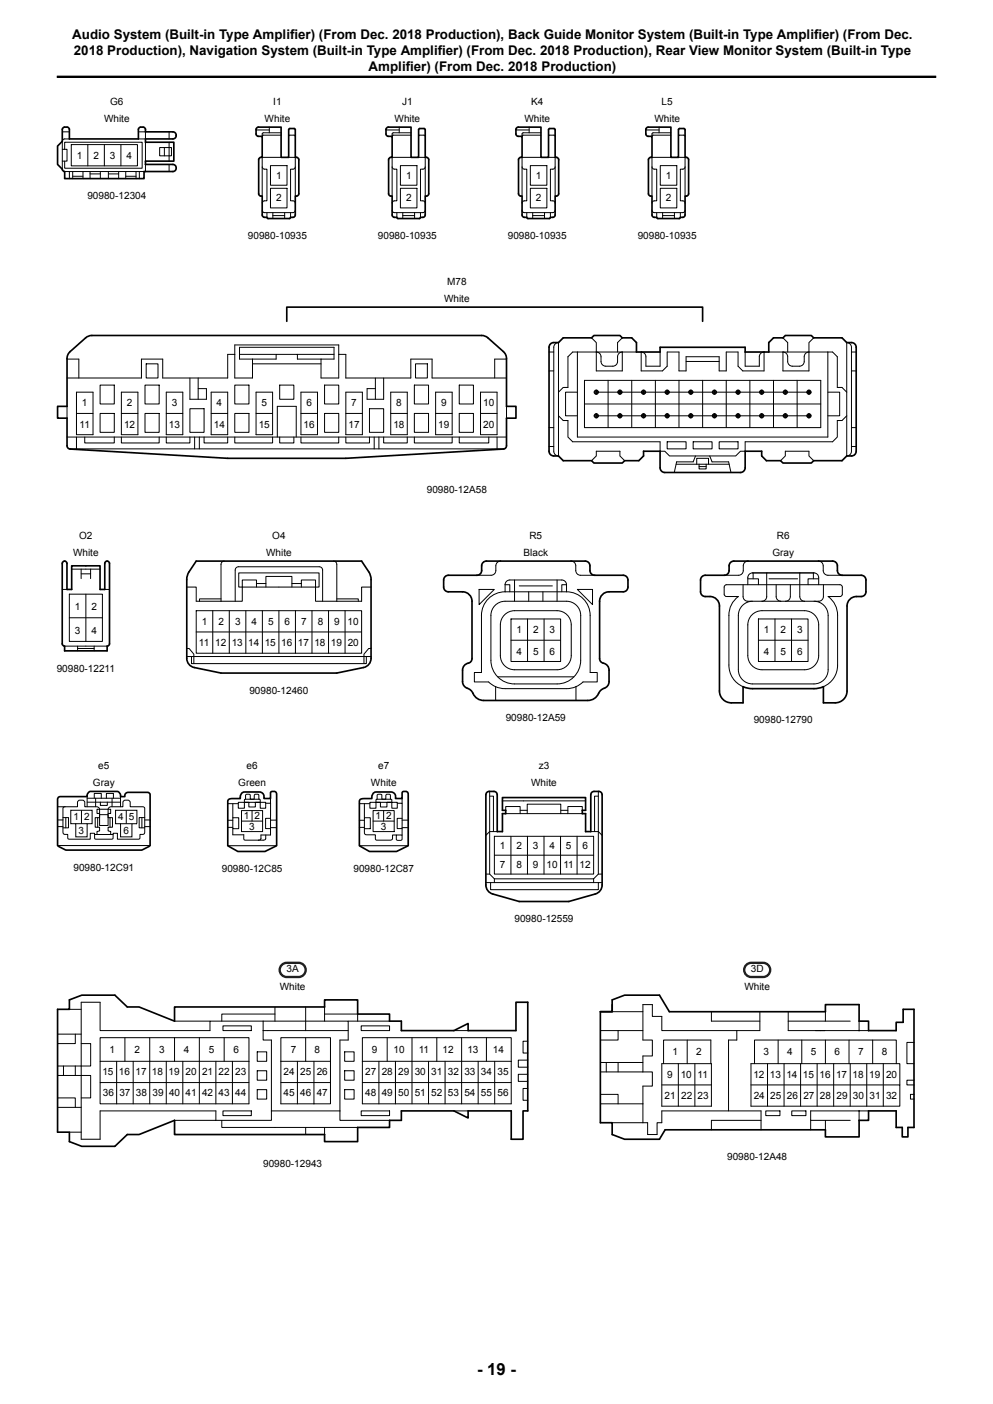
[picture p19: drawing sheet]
<svg xmlns="http://www.w3.org/2000/svg" width="210mm" height="297mm" viewBox="0 0 210 297" stroke-linecap="round" stroke-linejoin="round" font-family="sans-serif">
<defs><g id="words">
<text font-size="3.5" x="100.9" y="290.9">- 19 -</text>
<g font-size="2.8">
<text x="15.3" y="8.3">Audio System (Built-in Type Amplifier) (From Dec. 2018 Production), Back Guide Monitor System (Built-in Type Amplifier) (From Dec.</text>
<text x="15.6" y="11.7">2018 Production), Navigation System (Built-in Type Amplifier) (From Dec. 2018 Production), Rear View Monitor System (Built-in Type</text>
<text x="78" y="15.1">Amplifier) (From Dec. 2018 Production)</text>
</g>
<g font-size="2.1">
<text x="23.3" y="22.2">G6</text>
<text x="57.8" y="22.2">I1</text>
<text x="85" y="22.2">J1</text>
<text x="112.3" y="22.2">K4</text>
<text x="139.9" y="22.2">L5</text>
<text x="22" y="25.7">White</text>
<text x="56" y="25.7">White</text>
<text x="83.4" y="25.7">White</text>
<text x="110.9" y="25.7">White</text>
<text x="138.4" y="25.7">White</text>
<text x="16.3" y="33.7">1</text>
<text x="19.8" y="33.7">2</text>
<text x="23.3" y="33.7">3</text>
<text x="26.8" y="33.7">4</text>
<text x="58.4" y="37.8">1</text>
<text x="85.9" y="37.8">1</text>
<text x="113.3" y="37.8">1</text>
<text x="140.8" y="37.8">1</text>
<text x="18.5" y="42.2">90980-12304</text>
<text x="58.4" y="42.6">2</text>
<text x="85.9" y="42.6">2</text>
<text x="113.3" y="42.6">2</text>
<text x="140.8" y="42.6">2</text>
<text x="52.4" y="50.6">90980-10935</text>
<text x="79.9" y="50.6">90980-10935</text>
<text x="107.4" y="50.6">90980-10935</text>
<text x="134.9" y="50.6">90980-10935</text>
<text x="93.9" y="63.8">White</text>
<text x="94.6" y="60.3">M78</text>
<text x="17.3" y="86">1</text>
<text x="26.8" y="86">2</text>
<text x="36.3" y="86">3</text>
<text x="45.8" y="86">4</text>
<text x="55.3" y="86">5</text>
<text x="64.8" y="86">6</text>
<text x="74.3" y="86">7</text>
<text x="83.8" y="86">8</text>
<text x="93.3" y="86">9</text>
<text x="102.2" y="86">10</text>
<text x="16.8" y="90.5">11</text>
<text x="26.2" y="90.5">12</text>
<text x="35.7" y="90.5">13</text>
<text x="45.2" y="90.5">14</text>
<text x="54.7" y="90.5">15</text>
<text x="64.2" y="90.5">16</text>
<text x="73.7" y="90.5">17</text>
<text x="83.2" y="90.5">18</text>
<text x="92.7" y="90.5">19</text>
<text x="102.2" y="90.5">20</text>
<text x="90.3" y="104.3">90980-12A58</text>
<text x="16.7" y="114">O2</text>
<text x="57.6" y="114">O4</text>
<text x="112" y="114">R5</text>
<text x="164.3" y="114">R6</text>
<text x="15.5" y="117.5">White</text>
<text x="56.3" y="117.5">White</text>
<text x="110.7" y="117.5">Black</text>
<text x="163.3" y="117.5">Gray</text>
<text x="15.8" y="129">1</text>
<text x="19.3" y="129">2</text>
<text x="15.8" y="134">3</text>
<text x="19.3" y="134">4</text>
<text x="42.1" y="136.7">11</text>
<text x="42.7" y="132.2">1</text>
<text x="45.5" y="136.7">12</text>
<text x="46.2" y="132.2">2</text>
<text x="49" y="136.7">13</text>
<text x="49.7" y="132.2">3</text>
<text x="52.5" y="136.7">14</text>
<text x="53.2" y="132.2">4</text>
<text x="56" y="136.7">15</text>
<text x="56.7" y="132.2">5</text>
<text x="59.5" y="136.7">16</text>
<text x="60.2" y="132.2">6</text>
<text x="63" y="136.7">17</text>
<text x="63.7" y="132.2">7</text>
<text x="66.5" y="136.7">18</text>
<text x="67.2" y="132.2">8</text>
<text x="70" y="136.7">19</text>
<text x="70.7" y="132.2">9</text>
<text x="73.5" y="132.2">10</text>
<text x="73.5" y="136.7">20</text>
<text x="109.2" y="134">1</text>
<text x="112.7" y="134">2</text>
<text x="116.2" y="134">3</text>
<text x="161.6" y="134">1</text>
<text x="165.1" y="134">2</text>
<text x="168.6" y="134">3</text>
<text x="12" y="142.1">90980-12211</text>
<text x="109.2" y="138.5">4</text>
<text x="112.7" y="138.5">5</text>
<text x="116.2" y="138.5">6</text>
<text x="161.6" y="138.5">4</text>
<text x="165.1" y="138.5">5</text>
<text x="168.6" y="138.5">6</text>
<text x="52.7" y="146.8">90980-12460</text>
<text x="107" y="152.5">90980-12A59</text>
<text x="159.4" y="153">90980-12790</text>
<text x="19.7" y="166.3">Gray</text>
<text x="20.8" y="162.7">e5</text>
<text x="50.4" y="166.3">Green</text>
<text x="52.2" y="162.7">e6</text>
<text x="78.5" y="166.3">White</text>
<text x="80" y="162.7">e7</text>
<text x="112.3" y="166.3">White</text>
<text x="113.9" y="162.7">z3</text>
<text x="15.5" y="173.6">1</text>
<text x="17.8" y="173.6">2</text>
<text x="25" y="173.6">4</text>
<text x="27.2" y="173.6">5</text>
<text x="51.6" y="173.3">1</text>
<text x="53.8" y="173.3">2</text>
<text x="79.4" y="173.3">1</text>
<text x="81.7" y="173.3">2</text>
<text x="16.6" y="176.4">3</text>
<text x="26.1" y="176.4">6</text>
<text x="52.7" y="175.5">3</text>
<text x="80.5" y="175.5">3</text>
<text x="105.7" y="179.6">1</text>
<text x="109.2" y="179.6">2</text>
<text x="112.7" y="179.6">3</text>
<text x="116.2" y="179.6">4</text>
<text x="119.7" y="179.6">5</text>
<text x="123.2" y="179.6">6</text>
<text x="15.5" y="184.2">90980-12C91</text>
<text x="46.9" y="184.5">90980-12C85</text>
<text x="74.7" y="184.5">90980-12C87</text>
<text x="105.7" y="183.6">7</text>
<text x="109.2" y="183.6">8</text>
<text x="112.7" y="183.6">9</text>
<text x="115.6" y="183.6">10</text>
<text x="119.1" y="183.6">11</text>
<text x="122.6" y="183.6">12</text>
<text x="108.8" y="195.1">90980-12559</text>
<text x="59.2" y="209.4">White</text>
<text x="60.6" y="205.7">3A</text>
<text x="157.4" y="209.4">White</text>
<text x="158.8" y="205.7">3D</text>
<text x="21.6" y="227.4">15</text>
<text x="23.2" y="222.7">1</text>
<text x="25.1" y="227.4">16</text>
<text x="28.4" y="222.7">2</text>
<text x="28.6" y="227.4">17</text>
<text x="32.1" y="227.4">18</text>
<text x="33.7" y="222.7">3</text>
<text x="35.6" y="227.4">19</text>
<text x="38.9" y="222.7">4</text>
<text x="39.2" y="227.4">20</text>
<text x="42.7" y="227.4">21</text>
<text x="44.2" y="222.7">5</text>
<text x="46.2" y="227.4">22</text>
<text x="49.4" y="222.7">6</text>
<text x="49.7" y="227.4">23</text>
<text x="60" y="227.4">24</text>
<text x="61.5" y="222.7">7</text>
<text x="63.5" y="227.4">25</text>
<text x="66.5" y="222.7">8</text>
<text x="67" y="227.4">26</text>
<text x="77.2" y="227.4">27</text>
<text x="78.6" y="222.7">9</text>
<text x="80.7" y="227.4">28</text>
<text x="83.2" y="222.7">10</text>
<text x="84.2" y="227.4">29</text>
<text x="87.7" y="227.4">30</text>
<text x="88.6" y="222.7">11</text>
<text x="91.2" y="227.4">31</text>
<text x="93.6" y="222.7">12</text>
<text x="94.7" y="227.4">32</text>
<text x="98.2" y="227.4">33</text>
<text x="98.8" y="222.7">13</text>
<text x="101.7" y="227.4">34</text>
<text x="104.2" y="222.7">14</text>
<text x="105.2" y="227.4">35</text>
<text x="141.1" y="228">9</text>
<text x="142.3" y="223.2">1</text>
<text x="144" y="228">10</text>
<text x="147.2" y="223.2">2</text>
<text x="147.5" y="228">11</text>
<text x="159.3" y="228">12</text>
<text x="161.5" y="223.2">3</text>
<text x="162.8" y="228">13</text>
<text x="166.3" y="228">14</text>
<text x="166.5" y="223.2">4</text>
<text x="169.8" y="228">15</text>
<text x="171.5" y="223.2">5</text>
<text x="173.3" y="228">16</text>
<text x="176.5" y="223.2">6</text>
<text x="176.8" y="228">17</text>
<text x="180.3" y="228">18</text>
<text x="181.5" y="223.2">7</text>
<text x="183.8" y="228">19</text>
<text x="186.5" y="223.2">8</text>
<text x="187.4" y="228">20</text>
<text x="21.8" y="231.9">36</text>
<text x="25.3" y="231.9">37</text>
<text x="28.7" y="231.9">38</text>
<text x="32.2" y="231.9">39</text>
<text x="35.7" y="231.9">40</text>
<text x="39.2" y="231.9">41</text>
<text x="42.7" y="231.9">42</text>
<text x="46.2" y="231.9">43</text>
<text x="49.7" y="231.9">44</text>
<text x="60" y="231.9">45</text>
<text x="63.5" y="231.9">46</text>
<text x="67" y="231.9">47</text>
<text x="77.2" y="231.9">48</text>
<text x="80.7" y="231.9">49</text>
<text x="84.2" y="231.9">50</text>
<text x="87.7" y="231.9">51</text>
<text x="91.2" y="231.9">52</text>
<text x="94.7" y="231.9">53</text>
<text x="98.2" y="231.9">54</text>
<text x="101.7" y="231.9">55</text>
<text x="105.2" y="231.9">56</text>
<text x="140.5" y="232.5">21</text>
<text x="144" y="232.5">22</text>
<text x="147.5" y="232.5">23</text>
<text x="159.4" y="232.5">24</text>
<text x="162.9" y="232.5">25</text>
<text x="166.4" y="232.5">26</text>
<text x="169.9" y="232.5">27</text>
<text x="173.4" y="232.5">28</text>
<text x="176.9" y="232.5">29</text>
<text x="180.4" y="232.5">30</text>
<text x="183.9" y="232.5">31</text>
<text x="187.4" y="232.5">32</text>
<text x="153.8" y="245.4">90980-12A48</text>
<text x="55.7" y="246.9">90980-12943</text>
</g>
</g></defs>
<g fill="none" stroke="#000" stroke-width=".35">
<path d="M37.3 35.5a.7 .7 0 0 0-.7-.7h-5.8v-.7h6v-4h-6v-.7h5.8a.75 .75 0 0 0 .7-.8 .75 .75 0 0 0-.7-.7h-5.8l-.1-.8a.97 .97 0 0 0-1.4 0v2.3h-14.6l-.1-2.3a.97 .97 0 0 0-1.4 0v2.8l-1 1v3.9l1.2 1.4 .3 .1v1.5h16.8v-1.5h6.1a.7 .7 0 0 0 .7-.7M54.4 27l5-.1v6.4h1.6v-5.9l.3-.2 1.1 .1v6a.57 .57 0 0 1 .8 .5v7.2a.57 .57 0 0 1-.8 .5v4l-.2 .4-.8 .1-.2 .2h-4.5l-.2-.2-.8-.1-.2-.4v-4a.57 .57 0 0 1-.8-.5v-7.2a.57 .57 0 0 1 .8-.5v-4.5h-.8l-.5-.2v-1.2zM81.9 27l5-.1v6.4h1.6v-5.9l.3-.2 1.1 .1v6a.57 .57 0 0 1 .8 .5v7.2a.57 .57 0 0 1-.8 .5v4l-.2 .4-.8 .1-.2 .2h-4.5l-.3-.2-.7-.1-.3-.4v-4a.57 .57 0 0 1-.7-.5v-7.2a.57 .57 0 0 1 .7-.5v-4.5h-.8l-.4-.2-.1-1.2zM109.4 27l5-.1v6.4h1.6v-5.9l.3-.2 1 .1 .1 6a.57 .57 0 0 1 .8 .5v7.2a.57 .57 0 0 1-.8 .5v4l-.2 .4-.8 .1-.2 .2h-4.5l-.3-.2-.7-.1-.3-.4v-4a.57 .57 0 0 1-.7-.5v-7.2a.57 .57 0 0 1 .7-.5v-4.5h-.8l-.4-.2-.1-1.2zM136.8 27l5.1-.1v6.4h1.6v-5.9l.2-.2 1.1 .1 .1 6a.57 .57 0 0 1 .7 .5v7.2a.57 .57 0 0 1-.7 .5v4l-.3 .4-.7 .1-.3 .2h-4.5l-.2-.2-.8-.1-.2-.4v-4a.57 .57 0 0 1-.8-.5v-7.2a.57 .57 0 0 1 .8-.5v-4.5h-.8l-.4-.2-.1-1.2zM60.6 68v-3h88v3M116.4 72.8l.7-.3h1l1-1h6l.5-.5h5.5l.5 .5h2l1 1v2h5v-1h18v1h5v-2l1-1h2l.5-.5h5.5l.5 .5h6l1 1h1a1 1 0 0 1 1 1v22a1 1 0 0 1-1 1h-1l-1 1h-6l-.5 .5h-6l-.5-.5h-3l-1-1v-1h-3.5v3.5a1 1 0 0 1-1 1h-16a1 1 0 0 1-1-1v-3.5h-3.5v1l-1 1h-3l-.5 .5h-6l-.5-.5h-6l-1-1h-1a1 1 0 0 1-1-1v-22zM107.1 94.3v-5.8h2v-2.5h-2v-10.1a1.93 1.93 0 0 0-.7-1.5l-3.5-3.1-1-.3h-82.5l-1 .3-3.6 3.1a1.93 1.93 0 0 0-.6 1.5v10.1h-2v2.5h2v5.8a.7 .7 0 0 0 .6 .7l33.4 2h24.9l33.4-2a.7 .7 0 0 0 .6-.7M13.4 118.8a.5 .5 0 0 1 .8 .4v5.5h1v-5h6v5h1v-5.5a.5 .5 0 0 1 .5-.5 .5 .5 0 0 1 .5 .5v17l-.1 .2-.4 .3v1h-9v-1l-.3-.1-.2-.4v-17zM41.5 118.7h35l1.7 2.5 .3 1v17.1a1.98 1.98 0 0 1-1.6 1.9l-5.7 1.2h-24.5l-5.6-1.2a1.98 1.98 0 0 1-1.6-1.9v-17.1l.3-1zM94.1 122l.7-.3h6.1a1 1 0 0 0 1-1v-1a1 1 0 0 1 1-1h20.9a1 1 0 0 1 1 1v1a1 1 0 0 0 1 1h6a1 1 0 0 1 1 1v1.5a1 1 0 0 1-1 1h-3a2 2 0 0 0-2 2v12.1a1.18 1.18 0 0 0 1.2 1.1 1.48 1.48 0 0 1 .8 1.4v2.4a1.67 1.67 0 0 1-1.4 1.6l-.8 .9a2.45 2.45 0 0 1-2.3 1.5h-22a2.63 2.63 0 0 1-2.5-1.9l-1-.7a1.47 1.47 0 0 1-1-1.4v-2.4a1.67 1.67 0 0 1 1.5-1.6l.5-.5v-.4v-12.1a2 2 0 0 0-2-2h-3a1 1 0 0 1-1-1v-1.5zM153.2 121.7a1 1 0 0 0 1-1v-1a1 1 0 0 1 1-1h20.9a1 1 0 0 1 1 1v1a1 1 0 0 0 1 1h4a1 1 0 0 1 1 1v2.5a1 1 0 0 1-1 1 2.27 2.27 0 0 0-3 2v18a2.5 2.5 0 0 1-2.5 2.5h-2.5v-3.4l-1.1 .3-.9 .1h-13l-.8-.1-1.2-.3v3.4h-2.5a2.5 2.5 0 0 1-2.4-2.5v-18a2 2 0 0 0-2-2h-1a1 1 0 0 1-1-1v-2.5a1 1 0 0 1 1-1h4"/>
<path d="M12.3 168.8a2.2 2.2 0 0 1 1.7-.3h4.4v-.3a.9 .9 0 0 1 1-.8h4.4a1.32 1.32 0 0 1 1.6 .6l.1 .5h.9a.72 .72 0 0 1 .7-.9h4.1a.6 .6 0 0 1 .5 .8v10.5l-1.7 .9h-16.1l-1.5-.8-.2-.1zM48.2 169.3a4 4 0 0 1 2.6-.4v-.1a1.07 1.07 0 0 1 1.2-1.3h1.7a1.97 1.97 0 0 1 2.1 .6v.8h1.4v-1.3l.2-.1 .7-.1a.79 .79 0 0 1 .4 1.1v10.4l-2.5 1.2h-5.7l-2.1-1.2zM76.1 169.3a4 4 0 0 1 2.5-.4v-.1a1.07 1.07 0 0 1 1.3-1.3h1.6a1.97 1.97 0 0 1 2.1 .6l.1 .8h1.3l.1-1.3 .1-.1 .7-.1a.79 .79 0 0 1 .4 1.1v10.4l-2.4 1.2h-5.8l-2.1-1.2zM103 167.6a1.97 1.97 0 0 1 1.9 0l.3 .5v7.8h1.1v-3.8h.7v-.7h-.7v-2.7h17.5v2.7h-.7v.7h.7v3.8h1.1v-7.8a.7 .7 0 0 1 .7-.7h1a.7 .7 0 0 1 .7 .7v19.1a1.97 1.97 0 0 1-1.4 1.9l-5.6 1.6h-10.5l-5.6-1.6a1.97 1.97 0 0 1-1.4-1.9v-19.1zM12.2 213.5h2.5v-2l2.6-1h7l2.6 2.5h2.5l7.5 3v-3h31.7v-1.5h7v3h6.8v1.5h2.5v2h11.1l3-1.5v1.5h10.1v-6h2.5v23h-1v6h-2.5v-6h-9.1v1.5l-3-1.5h-11.1v2h-2.5v1.5h-6.8v3h-7v-1.5h-31.7v-3l-7.5 3h-2.5l-2.6 2.5h-7l-2.6-1v-2h-2.5zM129.5 211.5l2.6-1h7.4l2.1 3.5h33v-1.5h7.1v3.5h2v2h5.8v-1.7h1.5v-2.8h2.3v25h-1.3v2h-1.2v-2h-1.3v-3.5h-5.8v2h-2v3.5h-7.1v-1.5h-33.9l-1.2 2h-7.4l-2.6-1v-2.5h-2.5v-23.5h2.5zM129.5 212.5v1.5h-2.5M181.7 218h.1M181.7 235h.1"/>
</g>
<g fill="none" stroke="#000" stroke-width=".21">
<path d="M13.2 31.6h1v2.5h-1M13.2 27.9h1.5M13.7 31.6v-1.5h16.4v5.5h-16.4v-1.5M13.7 36.3h16.8M14.7 29.4l-1.3 .1-.2 .4v5.9M14.7 36.3v1.5M15.1 30.6h14v4.5h-14zM15.4 37.3h2.1M15.4 36.3v1.5M17.5 36.3v1.5M18.6 30.6v4.5M19 36.8h2.2"/>
<path d="M19 36.3v1.5M21.2 36.3v1.5M22.1 30.6v4.5M22.9 36.8h2.2M22.9 36.3v1.5M25.1 36.3v1.5M25.6 30.6v4.5M26.6 37.3h2.2M26.6 36.3v1.5M28.8 36.3v1.5M29.3 27.9h1.5v1.5h-1.5M29.5 36.3v1.5"/>
<path d="M30.8 30.1v4M30.8 34.8v1.5M33.8 31.2h2.5v1.8h-2.5zM34.8 31.2v1.8M35.8 27.9v1.5M35.8 30.1v4M35.8 34.8v1.5M37.3 35.5v.1M54.2 27.5h2.8M55.5 35.3l.2 .4 .8 .1v6.7l-.8 .1-.2 .4M57 26.9v1.2M57.2 35h3.5v4.2h-3.5z"/>
<path d="M57.2 39.8h3.5v4.2h-3.5zM59.4 33.3h-3.9v8.2M59.4 28.1h-3.7l-.2 .2v.5l.2-.2h3.7M61 28.8l.3-.2h.9l.2 .2M61 33.3h1.4v8.2M62.4 35.3l-.2 .4-.8 .1v6.7h.8l.2 .5M81.6 27.5h2.8M82.9 35.3l.3 .4 .7 .1v6.7l-.7 .1-.3 .4M84.4 26.9v1.2M84.7 35h3.5v4.2h-3.5zM84.7 39.8h3.5v4.2h-3.5zM86.9 33.3h-4v8.2"/>
<path d="M86.9 28.1h-3.7l-.3 .2v.5l.3-.2h3.7M88.5 28.8l.3-.2h.9l.2 .2M88.5 33.3h1.4v8.2M89.9 35.3l-.2 .4-.8 .1v6.7h.8l.2 .5M109.1 27.5h2.8M110.4 35.3l.3 .4 .7 .1v6.7l-.7 .1-.3 .4M111.9 26.9v1.2M112.2 35h3.5v4.2h-3.5zM112.2 39.8h3.5v4.2h-3.5zM114.4 33.3h-4v8.2M114.4 28.1h-3.7l-.3 .2v.5l.3-.2h3.7M116 28.8l.3-.2h.9l.2 .2"/>
<path d="M116 33.3h1.4v8.2M117.4 35.3l-.2 .4-.8 .1v6.7h.8l.2 .5M136.6 27.5h2.8M137.9 35.3l.2 .4 .8 .1v6.7l-.8 .1-.2 .4M139.4 26.9v1.2M139.6 35h3.5v4.2h-3.5zM139.6 39.8h3.5v4.2h-3.5zM141.9 33.3h-4v8.2M141.9 28.1h-3.8l-.2 .2v.5l.2-.2h3.8M143.5 28.8l.2-.2h.9l.3 .2M143.5 33.3h1.4v8.2M144.9 35.3l-.3 .4-.7 .1v6.7h.7l.3 .5"/>
<path d="M55.5 44.5l.2 .4 .3 .1h5.9l.5-.3v-.2M56.5 45v1M57.7 45v1.2M57.7 45.6h2.5M60.2 45v1.2M61.4 45v1M82.9 44.5l.3 .4 .2 .1h6l.5-.3v-.2M83.9 45v1M85.2 45.6h2.5M85.2 45v1.2M87.7 45v1.2M88.9 45v1"/>
<path d="M110.4 44.5l.3 .4 .2 .1h6l.4-.3 .1-.2M111.4 45v1M112.7 45.6h2.5M112.7 45v1.2M115.2 45v1.2M116.4 45v1M137.9 44.5l.2 .4 .3 .1h6l.4-.3 .1-.2M138.9 45v1M140.1 45.6h2.5M140.1 45v1.2M142.6 45v1.2M143.9 45v1"/>
<path d="M14.2 76h2.5v4M30.9 77h2.5v3h-2.5zM40.2 80v4.5h3.5v-2.3h-1.8M41.9 80v4.5M49.7 75h-1.5v5h-13.8v-4h-4.5v4h-15.7M50.7 73.5h19.9v2.5h-7.7v-1h-4.5v1h-7.7zM50.7 75h7.7M53.4 76v4h-3.7v-7h21.9v7h-3.7v-4M53.4 77h14.5M62.9 75h7.7M71.6 75h1.5v5h13.8v-4h4.5v4h15.7M79.4 80v4.5"/>
<path d="M81.1 80v4.5h-3.5v-2.3h1.8M87.9 77h2.5v3h-2.5zM107.1 76h-2.5v4M116.1 74.5h1M116.1 78.5h1M117.4 72.8l.7-.3v24a1 1 0 0 1-1-1v-22zM122.1 74.5v18h53v-18M125.1 71.5l1 1v2M126.1 74.5a1 1 0 0 1 1 1v1a1 1 0 0 0 1 1h1.5a1 1 0 0 0 1-1v-1a1 1 0 0 1 1-1v4h-5.5zM131.6 71.5l-1 1v2M134.6 74.5h-13.5l-1 1v6.5h-1l-1 1M139.6 74.5v3h-3v-2a1 1 0 0 0-1-1v4h4.5l1-1v-3h2.5v4h1.5v-3h7v3h1.5v-4h2.5v3l1 1h4.5v-4a1 1 0 0 0-1 1v2h-3v-3"/>
<path d="M145.1 76.5h7M162.6 74.5h13.5l1 1v6.5h1l1 1M165.6 74.5a1 1 0 0 1 1 1v1a1 1 0 0 0 1 1h1.5a1 1 0 0 0 1-1v-1a1 1 0 0 1 1-1v4h-5.5zM165.6 71.5l1 1v2M172.1 71.5l-1 1v2M179.1 72.5a1 1 0 0 1 1 1v22a1 1 0 0 1-1 1zM180.1 74.5h1M180.1 78.5h1M14.2 92.5h92.9M14.2 86v2.5M14.6 95h92M16.2 83h3.5v9h-3.5z"/>
<path d="M16.2 87.5h3.5M16.2 92.5v2.5M17.9 92.5v1.2h6.3v-1.2M21.2 87.5h3v4h-3zM21.2 81.5h3v4h-3zM25.7 92.5v1.2h8v-1.2M25.7 83h3.5v9h-3.5zM25.7 87.5h3.5M30.7 81.5h3v4h-3zM30.7 87.5h3v4h-3zM35.2 92.5v1.2h5v-1.2M35.2 83h3.5v9h-3.5z"/>
<path d="M35.2 87.5h3.5M40.2 86.5h3v5h-3zM41.2 92.5v2.5M42.2 92.5v2.5M43.2 92.5v1.2h5v-1.2M44.7 83h3.5v9h-3.5zM44.7 87.5h3.5M49.7 92.5v1.2h7.9v-1.2M49.7 87.5h3v4h-3zM49.7 81.5h3v4h-3zM54.1 83h3.5v9h-3.5zM54.1 87.5h3.5"/>
<path d="M58.6 92.5v-6.5h4v6.5M59.1 81.5h3v3h-3zM59.1 92.5v1.2h3v-1.2M63.6 92.5v1.2h8v-1.2M63.6 83h3.5v9h-3.5zM63.6 87.5h3.5M68.6 87.5h3v4h-3zM68.6 81.5h3v4h-3zM73.1 92.5v1.2h5v-1.2M73.1 83h3.5v9h-3.5zM73.1 87.5h3.5M78.1 86.5h3v5h-3z"/>
<path d="M79.1 92.5v2.5M80.1 92.5v2.5M81.1 92.5v1.2h5v-1.2M82.6 83h3.5v9h-3.5zM82.6 87.5h3.5M87.6 92.5v1.2h8v-1.2M87.6 87.5h3v4h-3zM87.6 81.5h3v4h-3zM92.1 83h3.5v9h-3.5zM92.1 87.5h3.5M97.1 81.5h3v4h-3zM97.1 87.5h3v4h-3z"/>
<path d="M97.1 92.5v1.2h6.3v-1.2M101.6 83h3.5v9h-3.5zM101.6 87.5h3.5M105.1 92.5v2.5M107.1 86v2.5M116.1 90.5h1M116.1 94.5h1M118.1 88l1 1h1v3.5l1 1h18.5v2h1l1 1h14l1-1h1v-2h18.5l1-1v-3.5h1l1-1M122.1 83h-2.5v5h2.5M123.6 80.5h50v10h-50zM123.6 85.5h50M125.1 97.5l1-1v-1h5v1l1 1"/>
<path d="M126 83.3v-.7h.2v.7M126 88.3v-.7h.2v.7M126.1 83h45M126.1 88h45M128.6 80.5v10M131 88.3v-.7h.2v.7M131 83.3v-.7h.2v.7M133.6 80.5v10M136 83.3v-.7h.2v.7M136 88.3v-.7h.2v.7M138.6 80.5v10M141 88.3v-.7h.2v.7"/>
<path d="M141 83.3v-.7h.2v.7M141.1 93.5h4v1.5h-4zM143 98.2h11.2M143.6 80.5v10M146 83.3v-.7h.2v.7M146 88.3v-.7h.2v.7M146.6 93.5h4v1.5h-4zM147.1 96.5l-.5 1.2h-3.5l-.5 2.3M147.3 98.2v-1.2h2.5v1.2M147.8 98.2v1h1.5v-1M147.8 98.7h1.5M148.6 80.5v10"/>
<path d="M150.1 96.5l.5 1.2h3.5l.5 2.3M151 88.3v-.7h.2v.7M151 83.3v-.7h.2v.7M152.1 93.5h4v1.5h-4zM153.6 80.5v10M156 83.3v-.7h.2v.7M156 88.3v-.7h.2v.7M158.6 80.5v10M161 88.3v-.7h.2v.7M161 83.3v-.7h.2v.7M163.6 80.5v10M165.1 97.5l1-1v-1h5v1l1 1"/>
<path d="M166 83.3v-.7h.2v.7M166 88.3v-.7h.2v.7M168.6 80.5v10M171 88.3v-.7h.2v.7M171 83.3v-.7h.2v.7M175.1 83h2.5v5h-2.5M180.1 90.5h1M180.1 94.5h1M47.4 118.7a.7 .7 0 0 0-.7 .7v7.8M70.5 118.7a.7 .7 0 0 1 .7 .7v7.8M105.9 118.7a1 1 0 0 0-1 1v1a1 1 0 0 1-1 1h-3M120.8 118.7a1 1 0 0 1 1 1v1a1 1 0 0 0 1 1h3"/>
<path d="M158.2 118.7a1 1 0 0 0-1 1v1a1 1 0 0 1-1 1h-3M173.1 118.7a1 1 0 0 1 1 1v1a1 1 0 0 0 1 1h3M13.2 124.7h1M13.7 136.7h9M14.7 125.7h7v10h-7zM14.7 130.7h7M15.2 120.4h6M16.4 136.7v1M16.4 137.2h3.5M17.2 121.4h2M17.2 120.4v2M18.2 125.7v10"/>
<path d="M19.2 120.4v2M19.9 136.7v1M22.2 124.7h1M39.5 124.2h2v3h5.2M39.5 137.2h.5l1 1.2v2M39.5 138.9h39M40.5 138.9v1.5h37v-1.5M41.5 129.2h35v9h-35zM41.5 133.7h35M45 129.2v9M46.7 126.7h-4.5v.5M48.5 129.2v9"/>
<path d="M49.7 127.2v-6.6a.7 .7 0 0 1 .7-.7h17.1a.7 .7 0 0 1 .7 .7v6.6M51.2 124.2v-1.5h3v1.5M51.2 124.2h-.7v-3h17v3h-.8M51.2 124.2v3h-4.5M51.2 124.2h15.5M52 129.2v9M54.2 123.4h2M55.5 129.2v9M56.2 124.2v-2.3h5.5v2.3M59 129.2v9M61.7 123.4h2M62.5 129.2v9"/>
<path d="M63.7 124.2v-1.5h3v1.5M66 129.2v9M66.7 124.2v3h4.5M69.5 129.2v9M71.2 126.7h4.6v.5M73 129.2v9M78.5 124.2h-2v3h-5.3M78.5 137.2h-.5l-1 1.2v2M101.3 124.7h3.2l-3.2 3.2zM104.5 128.3a2.99 2.99 0 0 1 2.3-1.1h13a3 3 0 0 1 3 3v9.5a5 5 0 0 1-5 5h-9a5 5 0 0 1-5-5v-9.5l.1-.7zM106.5 130.3a2.99 2.99 0 0 1 2.3-1.1h9a3 3 0 0 1 3 3v6.5a3 3 0 0 1-3 3h-9a3 3 0 0 1-3-3v-6.5l.1-.7zM106.8 125.2a5 5 0 0 0-5 5v12.1h-1.5v2h3l1.5 1"/>
<path d="M106.8 123.7a1 1 0 0 1 1-1h11a1 1 0 0 1 1 1M106.8 123.7h1v1.5M106.8 123.7v1.5M106.8 125.2h13M108.1 130.9h10.5v9h-10.5zM108.1 135.4h10.5M108.8 122.7v4.5M109.8 123.9h7M111.6 130.9v9M111.8 125.2v2M114.8 125.2v2M115.1 130.9v9"/>
<path d="M117.8 122.7v4.5M119.8 125.2a5 5 0 0 1 5 5v12.1h1.5v2h-3l-1.5 1M119.8 123.7h-1v1.5M119.8 123.7v1.5M122.1 124.7h3.2v3.2zM157.1 123.7v2.5a1 1 0 0 0 1 1h15a1 1 0 0 0 1-1v-2.5M158.1 123.7v-1.5a1 1 0 0 1 1-1h13a1 1 0 0 1 1 1v1.5M158.1 122.4h2.3v1.3M158.8 130.3a2.99 2.99 0 0 1 2.3-1.1h9a3 3 0 0 1 3 3v6.5a3 3 0 0 1-3 3h-9a3 3 0 0 1-3-3v-6.5l.1-.7zM159.3 121.2v1.2M160.4 130.9h10.5v9h-10.5zM160.4 135.4h10.5"/>
<path d="M162.1 121.2v5a1 1 0 0 1-1 1M162.6 122.4h6.1M163.9 130.9v9M164.1 123.7v2.5a1 1 0 0 0 1 1M167.1 123.7v2.5a1 1 0 0 1-1 1M167.4 130.9v9M169.1 121.2v5a1 1 0 0 0 1 1M172 121.2v1.2M172.1 127.2a3 3 0 0 1 3 3v11.5a3 3 0 0 1-3 3h-13a3 3 0 0 1-3-3v-11.5a3 3 0 0 1 3-3M173.1 122.4h-2.2v1.3M177.6 123.7l.3 .1 .2 .4v1.7l-.5 .3h-2.5a4.8 4.8 0 0 1 2 4v10.5a4.9 4.9 0 0 1-3 4.6M177.6 123.7h-24l-.4 .2-.1 1.8 .3 .4 2.7 .1a4.8 4.8 0 0 0-2 4v10.5a4.9 4.9 0 0 0 3 4.6"/>
<path d="M104.8 145.3v2.9M105.2 143.2h16.2M121.8 145.3l-1.2 .3-.8 .1h-13l-.8-.1-1.2-.3M121.8 145.3v2.9M12.2 173.5h1.1M12.2 174.9h1.1M12.2 170.7h1.6M12.2 178.9h19.5M13.3 173h1.2v2.1h-1.2M13.9 173v2.1M15 171.4h4.5v2.8h-1.1v2.8h-2.4v-2.8h-1zM16 174.2h2.4"/>
<path d="M17.2 171.4v2.8M18.4 168.5v2.2M18.4 168.9h7.1M18.4 169.7h7.1M19.9 168.9v-1.1h1.5v1.1M20 176.5h3.9M20.2 168.9v1.8M20.5 176.5v-.6l.6-.1v-.8h-1v-2h1l-.1-2-.6-.3h-2.5v-1.2a1.01 1.01 0 0 0-1.4 0l-.1 1.2h-2.6l-.4 .1-.1 4.8a.73 .73 0 0 0 .2 .8 .73 .73 0 0 0 .8 .1v.1a.61 .61 0 0 0 .4 .9h4.4v-1.2h.9v.9l.2 .3h3.5l.2-.3v-.9h.9v1.2h4.6a.81 .81 0 0 0 .2-1 .73 .73 0 0 0 .8-.1 .73 .73 0 0 0 .2-.8v-4.8l-.4-.1h-2.7v-1.2a1.01 1.01 0 0 0-1.4 0l-.1 1.2h-2.5l-.6 .3v2h.9v2h-.9v.8l.5 .1v.6M20.7 173v2M21.1 172.3h1.8v2.3h-1.8zM21.1 172.1h-.6v-.9h2.9v.9h-.5M21.2 169.7v.7h1.5v-.7"/>
<path d="M22.5 168.9v-1.1h1.5v1.1M23.3 173v2M23.7 168.9v1.8M24.4 171.4h4.6v2.8h-1.1v2.8h-2.4v-2.8h-1.1zM25.5 174.2h2.4M25.5 168.5v2.2M26.7 171.4v2.8M30 173v2.1M30.6 173h-1.2v2.1h1.2M30.6 173.5h1.1M30.6 174.9h1.1M48.2 170h2.2"/>
<path d="M48.2 173.5h1M48.2 175h1M48.2 178.9h10.3M49.2 170v3M49.2 173h1.3v2.3h-1.3zM49.2 175.3v1.3h2.4v.8l.2 .3h2.8M50.4 169.7h5.8v1.3h-1.2v-1.3h-1v1h-1.4v-1h-.9v1.3h-1.3zM51.1 171.5h4.4v4.4h-4.4zM51.1 173.7h4.4M51.7 169.7v-.1a.37 .37 0 0 1 .2-.5v-.9a.55 .55 0 0 1 .6-.2 .55 .55 0 0 1 .4 .5v.6h.9v-.6a.51 .51 0 0 1 .3-.5 .51 .51 0 0 1 .6 .2v.9l.3 .1v.5M51.9 169.1h2.8M53.3 171.5v2.2"/>
<path d="M56.2 169.9h1v6.7h-2v.1a.69 .69 0 0 1-.6 1M56.2 176.6v.1a.69 .69 0 0 1-.5 1h-1.1M57.2 173.1h-1v2.2h1M57.2 173.5h1.3M57.2 168.9v1M57.2 175.1h1.3M76 170h2.2M76 173.5h1.1M76 175h1.1M76 178.9h10.3M77.1 170v3M77.1 173h1.2v2.3h-1.2z"/>
<path d="M77.1 175.3v1.1l.5 .2h1.8v.8l.2 .3h2.5a.68 .68 0 0 0 .9-.1 .68 .68 0 0 0 0-.9v-.1h.8M78.2 169.7h5.8v1.3h-1.1v-1.3h-1.1v1h-1.3v-1h-1v1.3h-1.3zM78.9 171.5h4.5v4.4h-4.5zM78.9 173.7h4.5M79.5 169.7v-.1a.37 .37 0 0 1 .3-.5v-.9a.55 .55 0 0 1 .6-.2 .55 .55 0 0 1 .4 .5v.6h.8v-.6a.51 .51 0 0 1 .4-.5 .51 .51 0 0 1 .6 .2v.9l.3 .1v.5M79.8 169.1h2.8M81.1 171.5v2.2M83.8 176.6h1.2v.5a.69 .69 0 0 1-.4 .7 .69 .69 0 0 1-.8-.2zM84 169.9h1v6.7M85 173.1h-1v2.2h1M85 173.5h1.3M85 168.9v1"/>
<path d="M85 175.1h1.3M103.6 168.4h.8v7.5M103.6 167.4v17.5l1 1M104.6 176.9h20.9v8h-20.9zM105.2 175.9h-1.6l-.8 .8M106.3 169.4h17.5M107 171.4v-.8h3v1.5M107 172.1h16.1M108.1 176.9v8M110 171.4h1.5M111.5 172.1v-2h7.1v2M111.5 176.9v8"/>
<path d="M115 176.9v8M118.5 176.9v8M118.6 171.4h1.5M122 176.9v8M123.1 171.4v-.8h-3v1.5M124.9 175.9h1.6l.8 .8M126.5 168.4h-.8v7.5M126.5 167.4v17.5l-1 1M102.8 186.7h24.5M102.8 184.9h.8M103.8 186.7v1.5h22.7v-1.5M104.6 180.9h20.9"/>
<path d="M104.6 185.9h20.9M104.6 185.9v.8M125.5 185.9v.8M126.5 184.9h.8M12.2 218.8h5M14.7 213.5h2.5M15.9 218.8v2h-3.7M26.4 219.5v5M31.7 219.5v14M36.9 219.5v5M36.9 216h7.5M42.2 219.5v14"/>
<path d="M47.2 217h6v1h-6zM47.4 219.5v5M55.6 216h-11.2v2h-23.2v-6h-4v29h4v-6h24.5v2M55.6 218v2h1.8v15M55.6 218h18M55.6 216v2M55.6 216h18v4h-1.7v15M58.1 214.5h-11.2v1.5M58.1 213v3M64.6 213v5M64.6 219.5v5M68.6 214.5h7v1.5"/>
<path d="M68.6 213v3M73.6 216h8.8M76.4 217h6v1h-6zM81.9 219.5v5M87.1 219.5v14M92.4 219.5v5M96 218h3M97.6 219.5v14M102.9 219.5v5M127 218h9M129.5 214h6.5M130.7 218v2h-3.7"/>
<path d="M150.5 214v2h10.2M155.8 218v2h-1.7v15M160.7 214v4h-20.7v-3h-2v-2.5h-2v7.5h2v3.4h-2v3.4M166.7 214v4h17M166.7 216h13.1M173.4 218h.1M174.6 214v2M181.7 216v2M12.2 232.3h3.7v2M12.2 227.5h7v4.8h-2M12.2 234.3h5M13.4 225.5v2"/>
<path d="M14.7 239.5h2.5M15.9 225.5v2M17.2 220.8h2v4.7h-7M21.2 224.5v-5h31.5v5M24.7 224.5v9M28.2 224.5v9M35.2 224.5v9M38.7 224.5v9M45.7 237h-8.8v3h31.7v-1.5M45.7 224.5v9M46.9 237v1.5h28.7M47.2 235h6v1h-6z"/>
<path d="M49.2 224.5v9M52.7 224.5v9h-31.5v-4.5h31.5M52.7 224.5h-31.5v4.5M54.4 222.5h2v2h-2zM54.4 226.5h2v2h-2zM54.4 230.5h2v2h-2zM57.4 235v2h-11.7M57.4 235h14.5M59.4 224.5v-5h10.5v5M59.4 224.5v9h7M59.4 229h10.5M59.4 224.5h10.5"/>
<path d="M62.9 224.5v9M64.6 238.5v1.5M66.4 224.5v9M69.9 224.5v9h-3.5M71.9 235v2h10.5M72.9 222.5h2v2h-2zM72.9 226.5h2v2h-2zM72.9 230.5h2v2h-2zM76.4 235h6v1h-6zM76.6 224.5v9h31.5v-9M76.6 224.5v-5h31.5v5M76.6 229h31.5"/>
<path d="M76.6 224.5h31.5M80.1 224.5v9M83.6 224.5v9M90.6 224.5v9M94.1 224.5v9M96 235h3M101.1 224.5v9M104.6 224.5v9M111.6 230.3h-1v2.5h1M111.6 220.3h-1v2.5h1M111.6 224.3h-2v1.5h2M111.6 227.3h-2v1.5h2"/>
<path d="M127 231.5h3.7v2M127 233.5h9M127 224.8h9M127 226.8h9M128.2 224.8v2M129.5 237.5h7.5v2.5h2v-2.5h1v-2.5h20.9v4M130.7 224.8v2M136 226.8h2v3h-2v7.7M140 225h10.5v9h-10.5zM140 229.5h10.5M140.3 225v-5h10v5M143.5 225v9"/>
<path d="M145.3 220v5M147 225v9M158.8 229.5h31.5v4.5h-31.5v-9h31.5v4.5M159.6 225v-5h29.9v5M160.9 237h-10.4v2M161.9 235h3v1h-3zM162.3 225v9M164.6 220v5M165.8 225v9M167.4 235h3v1h-3zM169.3 225v9M169.6 220v5"/>
<path d="M171.4 237v2M172.8 225v9M174.6 220v5M174.6 237v2M176.3 225v9M179.6 220v5M179.8 225v9M181.7 235v2M183.3 225v9M183.7 235h-12.3v2h8.4M184.6 220v5M186.8 225v9"/>
<path d="M193.3 220.5h-1.5v4.5h1.5M193.3 228.5h-1.5v1h1.5M193.3 231.5h-.8v1h.8"/>
<circle cx="126.1" cy="83" r=".45"/>
<circle cx="126.1" cy="83" r=".34"/>
<circle cx="126.1" cy="88" r=".34"/>
<circle cx="126.1" cy="88" r=".45"/>
<circle cx="131.1" cy="83" r=".45"/>
<circle cx="131.1" cy="83" r=".34"/>
<circle cx="131.1" cy="88" r=".45"/>
<circle cx="131.1" cy="88" r=".34"/>
<circle cx="136.1" cy="83" r=".45"/>
<circle cx="136.1" cy="83" r=".34"/>
<circle cx="136.1" cy="88" r=".34"/>
<circle cx="136.1" cy="88" r=".45"/>
<circle cx="141.1" cy="83" r=".45"/>
<circle cx="141.1" cy="83" r=".34"/>
<circle cx="141.1" cy="88" r=".34"/>
<circle cx="141.1" cy="88" r=".45"/>
<circle cx="146.1" cy="83" r=".45"/>
<circle cx="146.1" cy="83" r=".34"/>
<circle cx="146.1" cy="88" r=".34"/>
<circle cx="146.1" cy="88" r=".45"/>
<circle cx="151.1" cy="83" r=".45"/>
<circle cx="151.1" cy="83" r=".34"/>
<circle cx="151.1" cy="88" r=".34"/>
<circle cx="151.1" cy="88" r=".45"/>
<circle cx="156.1" cy="83" r=".34"/>
<circle cx="156.1" cy="88" r=".34"/>
<circle cx="156.1" cy="83" r=".45"/>
<circle cx="156.1" cy="88" r=".45"/>
<circle cx="161.1" cy="83" r=".45"/>
<circle cx="161.1" cy="83" r=".34"/>
<circle cx="161.1" cy="88" r=".34"/>
<circle cx="161.1" cy="88" r=".45"/>
<circle cx="166.1" cy="83" r=".34"/>
<circle cx="166.1" cy="88" r=".34"/>
<circle cx="166.1" cy="83" r=".45"/>
<circle cx="166.1" cy="88" r=".45"/>
<circle cx="171.1" cy="83" r=".34"/>
<circle cx="171.1" cy="88" r=".34"/>
<circle cx="171.1" cy="83" r=".45"/>
<circle cx="171.1" cy="88" r=".45"/>
</g>
<path d="M59.4 204.3l.8-.5 2.9-.1a1.5 1.5 0 0 1 1.5 1.5 1.5 1.5 0 0 1-1.5 1.5h-2.5a1.5 1.5 0 0 1-1.3-.8 1.5 1.5 0 0 1 .1-1.6zM157.7 204.3l.7-.5 3-.1a1.5 1.5 0 0 1 1.5 1.5 1.5 1.5 0 0 1-1.5 1.5h-2.5a1.5 1.5 0 0 1-1.4-.8 1.5 1.5 0 0 1 .2-1.6z" fill="none" stroke="#1b1c20" stroke-width=".49"/>
<path d="M12 16.3h186" fill="none" stroke="#000" stroke-width=".5"/>
<use href="#words"/>
</svg>
